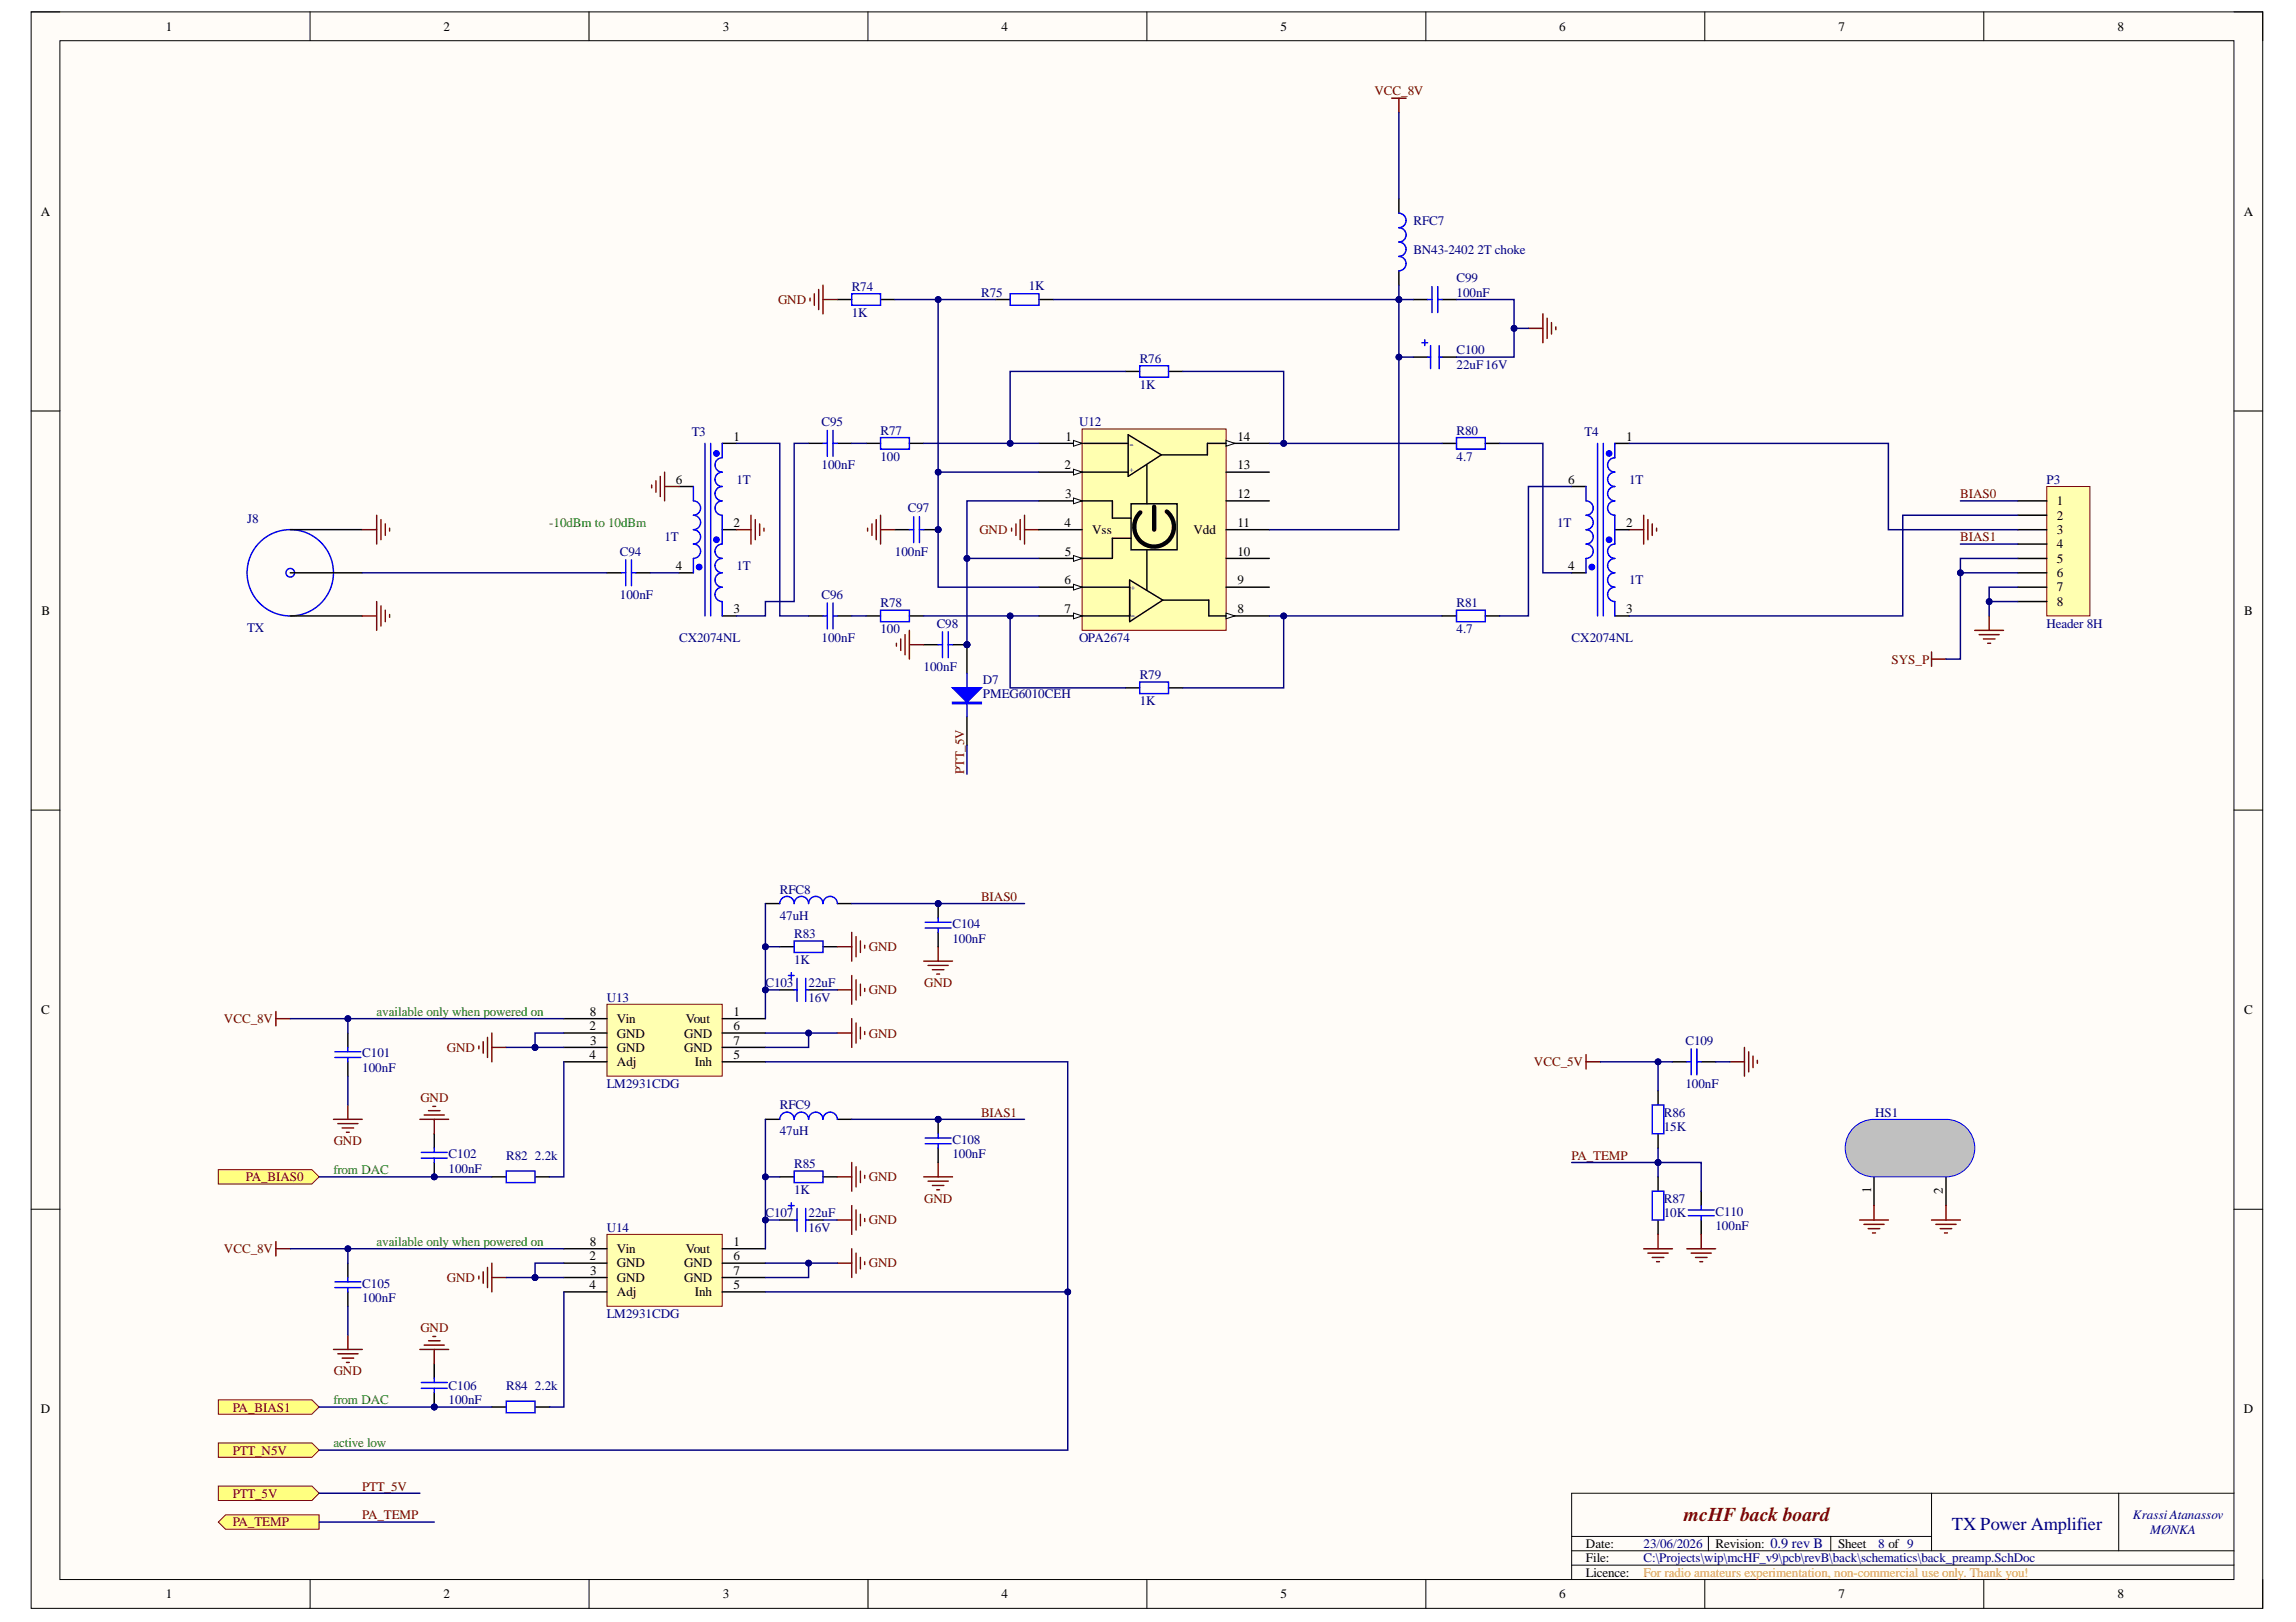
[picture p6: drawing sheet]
<svg xmlns="http://www.w3.org/2000/svg" width="297mm" height="210mm" viewBox="0 0 297 210" stroke-linecap="round" stroke-linejoin="round" font-family="sans-serif">
<defs><g id="words">
<text font-size="2.5" fill="#800000" x="217.8" y="196.8">mcHF back board</text>
<text font-size="2.4" fill="#000080" x="252.5" y="198">TX Power Amplifier</text>
<g font-size="1.7">
<text x="21.4" y="4">1</text>
<text x="57.4" y="4">2</text>
<text x="93.5" y="4">3</text>
<text x="129.6" y="4">4</text>
<text x="165.7" y="4">5</text>
<text x="201.7" y="4">6</text>
<text x="237.8" y="4">7</text>
<text x="274" y="4">8</text>
<text x="5.3" y="27.9">A</text>
<text x="290.3" y="27.9">A</text>
<text x="94.9" y="57">1</text>
<text x="137.8" y="57">1</text>
<text x="160.1" y="57">14</text>
<text x="210.4" y="57">1</text>
<text x="87.4" y="62.6">6</text>
<text x="137.7" y="60.7">2</text>
<text x="137.8" y="64.4">3</text>
<text x="160.1" y="64.4">12</text>
<text x="160.1" y="60.7">13</text>
<text x="202.9" y="62.6">6</text>
<text x="266.1" y="65.4">1</text>
<text x="94.9" y="68.2">2</text>
<text x="137.7" y="68.2">4</text>
<text x="137.8" y="71.9">5</text>
<text x="141.3" y="69.1">Vss</text>
<text x="154.4" y="69.1">Vdd</text>
<text x="160.1" y="71.9">10</text>
<text x="160.1" y="68.2">11</text>
<text x="210.4" y="68.2">2</text>
<text x="266.1" y="67.2">2</text>
<text x="266.1" y="69.1">3</text>
<text x="266.1" y="71">4</text>
<text x="87.4" y="73.7">4</text>
<text x="137.7" y="75.6">6</text>
<text x="160.1" y="75.6">9</text>
<text x="202.9" y="73.7">4</text>
<text x="266.1" y="72.8">5</text>
<text x="266.1" y="74.7">6</text>
<text x="266.1" y="76.5">7</text>
<text x="5.4" y="79.6">B</text>
<text x="94.9" y="79.4">3</text>
<text x="137.7" y="79.4">7</text>
<text x="160.1" y="79.4">8</text>
<text x="210.4" y="79.4">3</text>
<text x="266.1" y="78.4">8</text>
<text x="290.3" y="79.6">B</text>
<text x="5.3" y="131.2">C</text>
<text x="76.3" y="131.5">8</text>
<text x="94.9" y="131.5">1</text>
<text x="290.3" y="131.2">C</text>
<text x="76.3" y="133.3">2</text>
<text x="76.3" y="137.1">4</text>
<text x="76.3" y="135.2">3</text>
<text x="79.8" y="134.3">GND</text>
<text x="79.8" y="136.1">GND</text>
<text x="79.8" y="138">Adj</text>
<text x="79.8" y="132.4">Vin</text>
<text x="88.5" y="134.3">GND</text>
<text x="88.5" y="136.1">GND</text>
<text x="88.7" y="132.4">Vout</text>
<text x="89.9" y="138">Inh</text>
<text x="94.9" y="137.1">5</text>
<text x="94.9" y="133.3">6</text>
<text x="94.9" y="135.2">7</text>
<text x="242.1" y="154.4" transform="rotate(-90 242.1 154.4)">1</text>
<text x="251.4" y="154.6" transform="rotate(-90 251.4 154.6)">2</text>
<text x="76.3" y="161.2">8</text>
<text x="94.9" y="161.2">1</text>
<text x="76.3" y="163.1">2</text>
<text x="76.3" y="166.8">4</text>
<text x="76.3" y="165">3</text>
<text x="79.8" y="164">GND</text>
<text x="79.8" y="165.9">GND</text>
<text x="79.8" y="167.7">Adj</text>
<text x="79.8" y="162.2">Vin</text>
<text x="88.5" y="164">GND</text>
<text x="88.5" y="165.9">GND</text>
<text x="88.7" y="162.2">Vout</text>
<text x="89.9" y="167.7">Inh</text>
<text x="94.9" y="166.8">5</text>
<text x="94.9" y="163.1">6</text>
<text x="94.9" y="165">7</text>
<text x="5.3" y="182.9">D</text>
<text x="290.3" y="182.9">D</text>
<text x="205.2" y="200.3">Date:</text>
<text x="205.2" y="202.2">File:</text>
<text x="221.9" y="200.3">Revision: 0.9 rev B</text>
<text x="237.8" y="200.3">Sheet</text>
<text x="21.4" y="206.8">1</text>
<text x="57.4" y="206.8">2</text>
<text x="93.5" y="206.8">3</text>
<text x="129.6" y="206.8">4</text>
<text x="165.7" y="206.8">5</text>
<text x="201.7" y="206.8">6</text>
<text x="205.2" y="204">Licence:</text>
<text x="237.8" y="206.8">7</text>
<text x="274" y="206.8">8</text>
</g>
<g font-size="1.7" fill="#800000">
<text x="177.8" y="12.3">VCC_8V</text>
<text x="100.7" y="39.3">GND</text>
<text x="253.6" y="64.4">BIAS0</text>
<text x="126.7" y="69.1">GND</text>
<text x="253.6" y="70">BIAS1</text>
<text x="244.7" y="85.9">SYS_P</text>
<text x="124.7" y="100.2" transform="rotate(-90 124.7 100.2)">PTT_5V</text>
<text x="126.9" y="116.6">BIAS0</text>
<text x="112.4" y="123.1">GND</text>
<text x="112.4" y="128.7">GND</text>
<text x="119.6" y="127.7">GND</text>
<text x="29" y="132.4">VCC_8V</text>
<text x="57.8" y="136.1">GND</text>
<text x="112.4" y="134.3">GND</text>
<text x="198.5" y="138">VCC_5V</text>
<text x="54.4" y="142.6">GND</text>
<text x="43.2" y="148.2">GND</text>
<text x="126.9" y="144.5">BIAS1</text>
<text x="31.8" y="152.9">PA_BIAS0</text>
<text x="112.4" y="152.9">GND</text>
<text x="119.6" y="155.7">GND</text>
<text x="203.3" y="150.1">PA_TEMP</text>
<text x="112.4" y="158.4">GND</text>
<text x="29" y="162.2">VCC_8V</text>
<text x="57.8" y="165.9">GND</text>
<text x="112.4" y="164">GND</text>
<text x="54.4" y="172.4">GND</text>
<text x="43.2" y="178">GND</text>
<text x="30.1" y="182.7">PA_BIAS1</text>
<text x="30.1" y="188.2">PTT_N5V</text>
<text x="30.1" y="193.8">PTT_5V</text>
<text x="30.1" y="197.5">PA_TEMP</text>
<text x="46.9" y="192.9">PTT_5V</text>
<text x="46.9" y="196.6">PA_TEMP</text>
</g>
<g font-size="1.7" fill="#000080">
<text x="182.8" y="29.1">RFC7</text>
<text x="182.8" y="32.8">BN43-2402 2T choke</text>
<text x="110.2" y="37.7">R74</text>
<text x="110.2" y="41">1K</text>
<text x="126.9" y="38.4">R75</text>
<text x="133.1" y="37.5">1K</text>
<text x="188.4" y="36.6">C99</text>
<text x="188.4" y="38.4">100nF</text>
<text x="147.4" y="47">R76</text>
<text x="188.4" y="45.9">C100</text>
<text x="188.4" y="47.7">22uF16V</text>
<text x="147.4" y="50.3">1K</text>
<text x="89.5" y="56.5">T3</text>
<text x="106.3" y="55.2">C95</text>
<text x="113.9" y="56.2">R77</text>
<text x="113.9" y="59.6">100</text>
<text x="139.6" y="55.2">U12</text>
<text x="146.1" y="57.9">-</text>
<text x="188.4" y="56.2">R80</text>
<text x="188.4" y="59.6">4.7</text>
<text x="205" y="56.5">T4</text>
<text x="95.3" y="62.6">1T</text>
<text x="106.3" y="60.7">100nF</text>
<text x="210.8" y="62.6">1T</text>
<text x="264.8" y="62.6">P3</text>
<text x="32" y="67.6">J8</text>
<text x="80.2" y="71.9">C94</text>
<text x="86" y="70">1T</text>
<text x="115.8" y="71.9">100nF</text>
<text x="117.5" y="66.3">C97</text>
<text x="201.5" y="68.2">1T</text>
<text x="80.2" y="77.5">100nF</text>
<text x="95.3" y="73.7">1T</text>
<text x="106.3" y="77.5">C96</text>
<text x="210.8" y="75.6">1T</text>
<text x="32" y="81.8">TX</text>
<text x="87.8" y="83.1">CX2074NL</text>
<text x="106.3" y="83.1">100nF</text>
<text x="113.9" y="78.6">R78</text>
<text x="113.9" y="81.9">100</text>
<text x="121.2" y="81.2">C98</text>
<text x="139.6" y="83.1">OPA2674</text>
<text x="146.3" y="80.1">-</text>
<text x="188.4" y="78.6">R81</text>
<text x="188.4" y="81.9">4.7</text>
<text x="203.3" y="83.1">CX2074NL</text>
<text x="264.8" y="81.2">Header 8H</text>
<text x="119.5" y="86.8">100nF</text>
<text x="127.1" y="88.5">D7</text>
<text x="147.4" y="87.9">R79</text>
<text x="127.1" y="90.3">PMEG6010CEH</text>
<text x="147.4" y="91.2">1K</text>
<text x="100.9" y="115.6">RFC8</text>
<text x="100.9" y="119">47uH</text>
<text x="102.7" y="121.4">R83</text>
<text x="102.7" y="124.8">1K</text>
<text x="123.2" y="120.1">C104</text>
<text x="123.2" y="122">100nF</text>
<text x="78.5" y="129.6">U13</text>
<text x="99" y="127.7">C103</text>
<text x="104.6" y="129.6">16V</text>
<text x="104.6" y="127.7">22uF</text>
<text x="46.9" y="136.8">C101</text>
<text x="218" y="135.2">C109</text>
<text x="46.9" y="138.7">100nF</text>
<text x="78.5" y="140.8">LM2931CDG</text>
<text x="100.9" y="143.6">RFC9</text>
<text x="218" y="140.8">100nF</text>
<text x="58" y="149.9">C102</text>
<text x="100.9" y="146.9">47uH</text>
<text x="123.2" y="148">C108</text>
<text x="123.2" y="149.9">100nF</text>
<text x="215.2" y="144.5">R86</text>
<text x="215.2" y="146.4">15K</text>
<text x="242.6" y="144.5">HS1</text>
<text x="58" y="151.8">100nF</text>
<text x="65.5" y="150.1">R82</text>
<text x="69.2" y="150.1">2.2k</text>
<text x="102.7" y="151.2">R85</text>
<text x="102.7" y="154.6">1K</text>
<text x="215.2" y="155.7">R87</text>
<text x="78.5" y="159.4">U14</text>
<text x="99" y="157.5">C107</text>
<text x="104.6" y="159.4">16V</text>
<text x="104.6" y="157.5">22uF</text>
<text x="215.2" y="157.5">10K</text>
<text x="221.9" y="157.3">C110</text>
<text x="221.9" y="159.2">100nF</text>
<text x="46.9" y="166.6">C105</text>
<text x="46.9" y="168.5">100nF</text>
<text x="78.5" y="170.5">LM2931CDG</text>
<text x="58" y="179.9">C106</text>
<text x="65.5" y="179.9">R84</text>
<text x="69.2" y="179.9">2.2k</text>
<text x="58" y="181.7">100nF</text>
<text x="275.9" y="196.6">Krassi Atanassov</text>
<text x="212.6" y="200.3">23/06/2026</text>
<text x="212.6" y="202.2">C:\Projects\wip\mcHF_v9\pcb\revB\back\schematics\back_preamp.SchDoc</text>
<text x="243" y="200.3">8 of 9</text>
<text x="278.2" y="198.5">MØNKA</text>
</g>
<g font-size="1.7" fill="#008000">
<text x="71.1" y="68.2">-10dBm to 10dBm</text>
<text x="48.7" y="131.5">available only when powered on</text>
<text x="43.1" y="151.9">from DAC</text>
<text x="48.7" y="161.2">available only when powered on</text>
<text x="43.1" y="181.7">from DAC</text>
<text x="43.1" y="187.3">active low</text>
</g>
<text font-size="1.7" fill="#f90" x="212.6" y="204">For radio amateurs experimentation, non-commercial use only. Thank you!</text>
<g font-size="1" fill="#000080">
<text x="146.1" y="61.1">+</text>
<text x="146.3" y="76.3">+</text>
</g>
</g></defs>
<path d="M4 1.5h288.7v206.6h-288.7z" fill-rule="evenodd" fill="#fffcf8"/>
<path d="M4 1.5h288.7v206.6h-288.7z" fill="none" stroke="#000" stroke-width=".13"/>
<path d="M7.8 5.3h281.2v199.1h-281.2z" fill-rule="evenodd" fill="#fffcf8"/>
<g fill="none" stroke="#000" stroke-width=".13">
<path d="M4 1.5h3.8M7.8 5.3h281.2v199.1h-281.2zM40.1 1.5v3.8M76.2 1.5v3.8M112.3 1.5v3.8M148.4 1.5v3.8M184.5 1.5v3.8M220.6 1.5v3.8M256.6 1.5v3.8M289 1.5h3.7v3.8M4 53.2h3.8M289 53.2h3.7"/>
<path d="M4 104.8h3.8M289 104.8h3.7M4 156.5h3.8M289 156.5h3.7M203.3 198.8h46.6M221 198.8v1.9M236.9 198.8v1.9M249.9 193.2v7.5M274.1 193.2v7.5M289 193.2h-85.7v11.2M40.1 204.4v3.7M76.2 204.4v3.7"/>
<path d="M112.3 204.4v3.7M148.4 204.4v3.7M184.5 204.4v3.7M203.3 200.7h85.7M203.3 202.5h85.7M220.6 204.4v3.7M256.6 204.4v3.7M292.7 204.4v3.7"/>
</g>
<path d="M28.2 151.4h12.1l1 .9-1 .9h-12.1z" fill-rule="evenodd" fill="#ffff80"/>
<path d="M28.2 151.4h12.1l1 .9-1 .9h-12.1z" fill="none" stroke="#800000" stroke-width=".13"/>
<path d="M35.7 130.9v1.9M35.7 131.8h1.9" fill="none" stroke="#800000" stroke-width=".18"/>
<path d="M28.2 186.7h12.2l.9 1-.9 .9h-12.2z" fill-rule="evenodd" fill="#ffff80"/>
<path d="M28.2 186.7h12.2l.9 1-.9 .9h-12.2z" fill="none" stroke="#800000" stroke-width=".13"/>
<g fill="none" stroke="#800000" stroke-width=".18">
<path d="M62 135.4v.3M62.5 134.8v1.5M63.1 134.2v2.6M63.6 133.7v3.7M63.6 135.5h1.9M108.3 133.7h1.9M110.2 131.8v3.7M110.8 132.4v2.6M111.3 132.9v1.5M111.9 133.5v.4M119.5 124.4h3.7M120.1 124.9h2.6"/>
<path d="M120.6 125.5h1.5M121.2 126.1h.4M121.4 122.5v1.9M43.1 144.9h3.8M43.7 145.4h2.6M44.3 146h1.4M44.8 146.5h.4M45 143v1.9"/>
</g>
<circle cx="121.4" cy="116.9" r=".37" fill="#000080"/>
<circle cx="121.4" cy="116.9" r=".37" fill="none" stroke="#000080" stroke-width=".13"/>
<path d="M121.4 116.9v1.9M121.4 120.7v1.8" fill="none" stroke="#000" stroke-width=".18"/>
<circle cx="121.4" cy="116.9" r=".37" fill="#000080"/>
<circle cx="121.4" cy="116.9" r=".37" fill="none" stroke="#000080" stroke-width=".13"/>
<path d="M119.7 119.4h3.3M121.4 118.8v.6M43.3 136.8h3.4M43.3 136.1h3.4M45 135.5v.6M45 136.8v.6M119.7 120.1h3.3M121.4 120.1v.6" fill="none" stroke="#00f" stroke-width=".18"/>
<path d="M45 133.7v1.8M45 137.4v1.9" fill="none" stroke="#000" stroke-width=".18"/>
<path d="M78.5 130h14.9v9.3h-14.9z" fill-rule="evenodd" fill="#ffffb0"/>
<path d="M78.5 130h14.9v9.3h-14.9z" fill="none" stroke="#800000" stroke-width=".13"/>
<g fill="none" stroke="#000" stroke-width=".18">
<path d="M99 116.9h1.9M108.3 116.9h1.9M72.9 131.8h5.6M72.9 133.7h5.6M72.9 135.5h5.6M72.9 137.4h5.6M93.4 131.8h5.6M93.4 133.7h5.6M93.4 135.5h5.6M93.4 137.4h5.6M100.9 122.5h1.8M106.5 122.5h1.8"/>
<path d="M63.6 152.3h1.9M69.2 152.3h1.9"/>
</g>
<path d="M100.9 116.9a.93 .93 0 0 1 .9-.9 .93 .93 0 0 1 .9 .9 .93 .93 0 0 1 1-.9 .93 .93 0 0 1 .9 .9 .93 .93 0 0 1 .9-.9 .93 .93 0 0 1 1 .9 .93 .93 0 0 1 .9-.9 .93 .93 0 0 1 .9 .9M102.7 121.8h3.8v1.5h-3.8zM65.5 151.6h3.7v1.4h-3.7z" fill="none" stroke="#00f" stroke-width=".18"/>
<path d="M108.3 122.5h1.9M110.2 120.7v3.7M110.8 121.2v2.6M111.3 121.8v1.5M111.9 122.3v.4" fill="none" stroke="#800000" stroke-width=".18"/>
<path d="M28.2 192.3h12.2l.9 .9-.9 1h-12.2z" fill-rule="evenodd" fill="#ffff80"/>
<path d="M28.2 192.3h12.2l.9 .9-.9 1h-12.2z" fill="none" stroke="#800000" stroke-width=".13"/>
<path d="M108.3 128.1h1.9M110.2 126.2v3.8M110.8 126.8v2.6M111.3 127.4v1.4M111.9 127.9v.4" fill="none" stroke="#800000" stroke-width=".18"/>
<path d="M100.9 128.1h1.8M104.6 128.1h1.9" fill="none" stroke="#000" stroke-width=".18"/>
<path d="M102 126.2h.7M102.4 125.9v.7M102.7 128.1h.4M103.1 126.6v3M104.2 126.6v3M104.2 128.1h.4" fill="none" stroke="#00f" stroke-width=".18"/>
<path d="M78.5 159.7h14.9v9.3h-14.9z" fill-rule="evenodd" fill="#ffffb0"/>
<path d="M78.5 159.7h14.9v9.3h-14.9z" fill="none" stroke="#800000" stroke-width=".13"/>
<path d="M72.9 161.6h5.6M72.9 163.5h5.6M72.9 165.3h5.6M72.9 167.2h5.6M93.4 161.6h5.6M93.4 163.5h5.6M93.4 165.3h5.6M93.4 167.2h5.6" fill="none" stroke="#000" stroke-width=".18"/>
<path d="M28.2 181.2h12.2l.9 .9-.9 .9h-12.2z" fill-rule="evenodd" fill="#ffff80"/>
<path d="M28.2 181.2h12.2l.9 .9-.9 .9h-12.2z" fill="none" stroke="#800000" stroke-width=".13"/>
<path d="M91.2 57.4v22.3M91.9 57.4v22.3M93.4 57.4v1.8a.93 .93 0 0 0-.9 1 .93 .93 0 0 0 .9 .9 .93 .93 0 0 0-.9 .9 .93 .93 0 0 0 .9 1 .93 .93 0 0 0-.9 .9 .93 .93 0 0 0 .9 .9 .93 .93 0 0 0-.9 .9 .93 .93 0 0 0 .9 1v3.7a.93 .93 0 0 0-.9 .9 .93 .93 0 0 0 .9 1 .93 .93 0 0 0-.9 .9 .93 .93 0 0 0 .9 .9 .93 .93 0 0 0-.9 1 .93 .93 0 0 0 .9 .9 .93 .93 0 0 0-.9 .9 .93 .93 0 0 0 .9 .9v1.9M89.7 63v1.8a.93 .93 0 0 1 .9 .9 .93 .93 0 0 1-.9 1 .93 .93 0 0 1 .9 .9 .93 .93 0 0 1-.9 .9 .93 .93 0 0 1 .9 1 .93 .93 0 0 1-.9 .9 .93 .93 0 0 1 .9 .9 .93 .93 0 0 1-.9 1v1.8" fill="none" stroke="#00f" stroke-width=".18"/>
<path d="M93.4 57.4h1.9M87.8 63h1.9M87.8 74.1h1.9M93.4 68.5h1.9M93.4 79.7h1.9" fill="none" stroke="#000" stroke-width=".18"/>
<circle cx="90.5" cy="73.4" r=".37" fill="#00f"/>
<circle cx="90.5" cy="73.4" r=".37" fill="none" stroke="#00f" stroke-width=".13"/>
<circle cx="92.7" cy="58.7" r=".37" fill="#00f"/>
<circle cx="92.7" cy="58.7" r=".37" fill="none" stroke="#00f" stroke-width=".13"/>
<circle cx="92.7" cy="69.8" r=".37" fill="#00f"/>
<circle cx="92.7" cy="69.8" r=".37" fill="none" stroke="#00f" stroke-width=".13"/>
<path d="M197.7 42.5h1.9M199.6 40.6v3.8M200.2 41.2v2.6M200.7 41.7v1.5M201.3 42.3v.4M210.8 68.5h1.8M212.6 66.7v3.7M213.2 67.2v2.6M213.8 67.8v1.5M214.3 68.4v.3" fill="none" stroke="#800000" stroke-width=".19"/>
<path d="M181 25.7v1.9M181 35v1.9M182.8 38.8h1.9M186.6 38.8h1.8M182.8 46.2h1.9M186.6 57.4h1.8M186.6 46.2h1.8M192.2 57.4h1.8M186.6 79.7h1.8M192.2 79.7h1.8" fill="none" stroke="#000" stroke-width=".19"/>
<g fill="none" stroke="#00f" stroke-width=".19">
<path d="M181 27.6a.94 .94 0 0 1 .9 .9 .94 .94 0 0 1-.9 1 .93 .93 0 0 1 .9 .9 .93 .93 0 0 1-.9 .9 .93 .93 0 0 1 .9 1 .93 .93 0 0 1-.9 .9 .93 .93 0 0 1 .9 .9 .93 .93 0 0 1-.9 .9M184.7 38.8h.6M185.3 37.1v3.3M186 38.8h.6M186 37.1v3.3M184 44.4h.7M184.3 44v.7M184.7 46.2h.4M185.1 44.7v3M186.2 44.7v3M186.2 46.2h.4M188.4 56.6h3.8v1.5h-3.8z"/>
<path d="M188.4 79h3.8v1.5h-3.8z"/>
</g>
<path d="M112.1 57.4h1.8M117.6 57.4h1.9M145.6 48.1h1.8M151.2 48.1h1.8M112.1 79.7h1.8M117.6 79.7h1.9M145.6 89h1.8M151.2 89h1.8" fill="none" stroke="#000" stroke-width=".18"/>
<path d="M113.9 56.6h3.7v1.5h-3.7zM147.4 47.3h3.8v1.5h-3.8zM113.9 79h3.7v1.5h-3.7zM147.4 88.3h3.8v1.5h-3.8z" fill="none" stroke="#00f" stroke-width=".18"/>
<path d="M130.9 68.4v.3M131.4 67.8v1.5M132 67.2v2.6M132.5 66.7v3.7M132.5 68.5h1.9" fill="none" stroke="#800000" stroke-width=".18"/>
<circle cx="121.4" cy="68.5" r=".37" fill="#000080"/>
<circle cx="121.4" cy="68.5" r=".37" fill="none" stroke="#000080" stroke-width=".13"/>
<path d="M115.8 68.5h1.8M119.5 68.5h1.9" fill="none" stroke="#000" stroke-width=".18"/>
<circle cx="121.4" cy="68.5" r=".37" fill="#000080"/>
<circle cx="121.4" cy="68.5" r=".37" fill="none" stroke="#000080" stroke-width=".13"/>
<g fill="none" stroke="#00f" stroke-width=".18">
<path d="M110.2 38h3.7v1.5h-3.7zM130.7 38h3.7v1.5h-3.7zM106.5 57.4h.5M107 55.7v3.3M107.8 57.4h.5M107.8 55.7v3.3M106.5 79.7h.5M107 78v3.4M107.8 78v3.4M107.8 79.7h.5M117.6 68.5h.6M118.2 66.9v3.3"/>
<path d="M118.9 68.5h.6M118.9 66.9v3.3"/>
</g>
<path d="M108.3 38.8h1.9M113.9 38.8h1.9M128.8 38.8h1.9M134.4 38.8h1.9M104.6 57.4h1.9M108.3 57.4h1.9M104.6 79.7h1.9M108.3 79.7h1.9" fill="none" stroke="#000" stroke-width=".18"/>
<g fill="none" stroke="#800000" stroke-width=".18">
<path d="M104.8 38.6v.3M105.4 38v1.5M105.9 37.5v2.6M106.5 36.9v3.7M106.5 38.8h1.8M95.3 68.5h1.9M97.2 66.7v3.7M97.7 67.2v2.6M98.3 67.8v1.5M98.8 68.4v.3M112.2 68.4v.3M112.8 67.8v1.5"/>
<path d="M113.4 67.2v2.6M113.9 66.7v3.7M113.9 68.5h1.9"/>
</g>
<path d="M180 12.7h1.9M181 12.7v1.9" fill="none" stroke="#800000" stroke-width=".19"/>
<path d="M206.7 57.4v22.3M207.4 57.4v22.3M208.9 57.4v1.8a.93 .93 0 0 0-.9 1 .93 .93 0 0 0 .9 .9 .93 .93 0 0 0-.9 .9 .93 .93 0 0 0 .9 1 .93 .93 0 0 0-.9 .9 .93 .93 0 0 0 .9 .9 .93 .93 0 0 0-.9 .9 .93 .93 0 0 0 .9 1v3.7a.93 .93 0 0 0-.9 .9 .93 .93 0 0 0 .9 1 .93 .93 0 0 0-.9 .9 .93 .93 0 0 0 .9 .9 .93 .93 0 0 0-.9 1 .93 .93 0 0 0 .9 .9 .93 .93 0 0 0-.9 .9 .93 .93 0 0 0 .9 .9v1.9M205.2 63v1.8a.93 .93 0 0 1 .9 .9 .93 .93 0 0 1-.9 1 .94 .94 0 0 1 .9 .9 .94 .94 0 0 1-.9 .9 .93 .93 0 0 1 .9 1 .93 .93 0 0 1-.9 .9 .93 .93 0 0 1 .9 .9 .93 .93 0 0 1-.9 1v1.8" fill="none" stroke="#00f" stroke-width=".19"/>
<path d="M208.9 57.4h1.9M203.3 63h1.9M203.3 74.1h1.9M208.9 68.5h1.9M208.9 79.7h1.9" fill="none" stroke="#000" stroke-width=".19"/>
<circle cx="205.9" cy="73.4" r=".37" fill="#00f"/>
<circle cx="205.9" cy="73.4" r=".37" fill="none" stroke="#00f" stroke-width=".13"/>
<circle cx="208.2" cy="58.7" r=".37" fill="#00f"/>
<circle cx="208.2" cy="58.7" r=".37" fill="none" stroke="#00f" stroke-width=".13"/>
<circle cx="208.2" cy="69.8" r=".37" fill="#00f"/>
<circle cx="208.2" cy="69.8" r=".37" fill="none" stroke="#00f" stroke-width=".13"/>
<path d="M108.3 157.9h1.9M110.2 156v3.7M110.8 156.6v2.6M111.3 157.1v1.5M111.9 157.7v.4M119.5 152.3h3.7M120.1 152.9h2.6M120.6 153.4h1.5M121.2 154h.4M121.4 150.4v1.9" fill="none" stroke="#800000" stroke-width=".18"/>
<circle cx="121.4" cy="144.9" r=".37" fill="#000080"/>
<circle cx="121.4" cy="144.9" r=".37" fill="none" stroke="#000080" stroke-width=".13"/>
<path d="M121.4 144.9v1.8M121.4 148.6v1.8" fill="none" stroke="#000" stroke-width=".18"/>
<circle cx="121.4" cy="144.9" r=".37" fill="#000080"/>
<circle cx="121.4" cy="144.9" r=".37" fill="none" stroke="#000080" stroke-width=".13"/>
<g fill="none" stroke="#00f" stroke-width=".18">
<path d="M100.9 144.9a.93 .93 0 0 1 .9-1 .93 .93 0 0 1 .9 1 .93 .93 0 0 1 1-1 .93 .93 0 0 1 .9 1 .93 .93 0 0 1 .9-1 .93 .93 0 0 1 1 1 .93 .93 0 0 1 .9-1 .93 .93 0 0 1 .9 1M102 156h.7M102.4 155.6v.8M102.7 151.6h3.8v1.4h-3.8zM102.7 157.9h.4M103.1 156.4v3M104.2 156.4v3M104.2 157.9h.4M119.7 147.3h3.3M119.7 148h3.3M121.4 146.7v.6M121.4 148v.6"/>
<path d="M43.3 166.6h3.4M43.3 165.9h3.4M45 165.3v.6M45 166.6v.6"/>
</g>
<path d="M99 144.9h1.9M100.9 157.9h1.8M100.9 152.3h1.8M104.6 157.9h1.9M106.5 152.3h1.8M108.3 144.9h1.9M45 163.5v1.8M45 167.2v1.8" fill="none" stroke="#000" stroke-width=".18"/>
<g fill="none" stroke="#800000" stroke-width=".18">
<path d="M108.3 152.3h1.9M110.2 150.4v3.8M110.8 151v2.6M111.3 151.6v1.4M111.9 152.1v.4M35.7 160.7v1.8M35.7 161.6h1.9M62 165.1v.4M62.5 164.6v1.5M63.1 164v2.6M63.6 163.5v3.7M63.6 165.3h1.9"/>
<path d="M108.3 163.5h1.9M110.2 161.6v3.7M110.8 162.2v2.6M111.3 162.7v1.5M111.9 163.3v.3"/>
</g>
<path d="M43.1 174.6h3.8M43.7 175.2h2.6M44.3 175.8h1.5M44.8 176.3h.4M45 172.8v1.8" fill="none" stroke="#800000" stroke-width=".19"/>
<path d="M63.6 182.1h1.9M69.2 182.1h1.9" fill="none" stroke="#000" stroke-width=".19"/>
<path d="M65.5 181.3h3.7v1.5h-3.7z" fill="none" stroke="#00f" stroke-width=".19"/>
<path d="M140 55.5h18.6v26.1h-18.6z" fill-rule="evenodd" fill="#ffffb0"/>
<path d="M140 55.5h18.6v26.1h-18.6z" fill="none" stroke="#800000" stroke-width=".13"/>
<path d="M134.4 76h5.6M146.3 65.2h6v5.9h-6z" fill="none" stroke="#000" stroke-width=".18"/>
<path d="M138.9 75.6l1.1 .4-1.1 .4z" fill="#f8fcff"/>
<path d="M138.9 75.6l1.1 .4-1.1 .4z" fill="none" stroke="#000" stroke-width=".13"/>
<path d="M134.4 72.3h5.6" fill="none" stroke="#000" stroke-width=".18"/>
<path d="M138.9 71.9l1.1 .4-1.1 .3z" fill="#f8fcff"/>
<path d="M138.9 71.9l1.1 .4-1.1 .3z" fill="none" stroke="#000" stroke-width=".13"/>
<path d="M134.4 57.4h5.6" fill="none" stroke="#000" stroke-width=".18"/>
<path d="M138.9 57l1.1 .4-1.1 .3z" fill="#f8fcff"/>
<path d="M138.9 57l1.1 .4-1.1 .3z" fill="none" stroke="#000" stroke-width=".13"/>
<path d="M134.4 61.1h5.6" fill="none" stroke="#000" stroke-width=".18"/>
<path d="M138.9 60.7l1.1 .4-1.1 .4z" fill="#f8fcff"/>
<path d="M138.9 60.7l1.1 .4-1.1 .4z" fill="none" stroke="#000" stroke-width=".13"/>
<path d="M134.4 64.8h5.6" fill="none" stroke="#000" stroke-width=".18"/>
<path d="M138.9 64.4l1.1 .4-1.1 .4z" fill="#f8fcff"/>
<path d="M138.9 64.4l1.1 .4-1.1 .4z" fill="none" stroke="#000" stroke-width=".13"/>
<path d="M134.4 68.5h5.6M158.6 79.7h5.6" fill="none" stroke="#000" stroke-width=".18"/>
<path d="M158.6 79.3l1.1 .4-1.1 .4z" fill="#f8fcff"/>
<path d="M158.6 79.3l1.1 .4-1.1 .4z" fill="none" stroke="#000" stroke-width=".13"/>
<path d="M134.4 79.7h5.6" fill="none" stroke="#000" stroke-width=".18"/>
<path d="M138.9 79.3l1.1 .4-1.1 .4z" fill="#f8fcff"/>
<path d="M138.9 79.3l1.1 .4-1.1 .4z" fill="none" stroke="#000" stroke-width=".13"/>
<path d="M158.6 57.4h5.6M158.6 76h5.6M158.6 72.3h5.6M158.6 68.5h5.6M158.6 64.8h5.6M158.6 61.1h5.6" fill="none" stroke="#000" stroke-width=".18"/>
<path d="M158.6 57l1.1 .4-1.1 .3z" fill="#f8fcff"/>
<path d="M158.6 57l1.1 .4-1.1 .3z" fill="none" stroke="#000" stroke-width=".13"/>
<path d="M140.2 57.4h5.8M146 56.3l4.2 2.6-4.2 2.8zM158.6 57.4h-2.4v1.5h-6M140 61.1h6M140 76h6.1M140 79.7h6.1M140 64.8h3.9v2.3h2.4M146.1 75.1l4.3 2.6-4.3 2.8zM146.3 69.7h-2.4v2.6h-4.1M148.4 60.2v5M148.4 71.1v5.3M150.4 77.7h6v2h2.2" fill="none" stroke="#000" stroke-width=".18"/>
<path d="M149.3 65.6v2.9M151 66.2a2.57 2.57 0 0 1 .2 3.7 2.57 2.57 0 0 1-3.7 .1 2.57 2.57 0 0 1 0-3.7" fill="none" stroke="#000" stroke-width=".56"/>
<circle cx="56.2" cy="152.3" r=".37" fill="#000080"/>
<circle cx="56.2" cy="152.3" r=".37" fill="none" stroke="#000080" stroke-width=".13"/>
<path d="M56.2 150.4v1.9" fill="none" stroke="#000" stroke-width=".18"/>
<circle cx="56.2" cy="152.3" r=".37" fill="#000080"/>
<circle cx="56.2" cy="152.3" r=".37" fill="none" stroke="#000080" stroke-width=".13"/>
<path d="M56.2 146.7v1.9" fill="none" stroke="#000" stroke-width=".18"/>
<path d="M54.5 149.1h3.4M54.5 149.9h3.4M56.2 148.6v.5M56.2 149.9v.5" fill="none" stroke="#00f" stroke-width=".18"/>
<circle cx="56.2" cy="182.1" r=".37" fill="#000080"/>
<circle cx="56.2" cy="182.1" r=".37" fill="none" stroke="#000080" stroke-width=".13"/>
<path d="M56.2 176.5v1.9M56.2 180.2v1.9" fill="none" stroke="#000" stroke-width=".19"/>
<circle cx="56.2" cy="182.1" r=".37" fill="#000080"/>
<circle cx="56.2" cy="182.1" r=".37" fill="none" stroke="#000080" stroke-width=".13"/>
<path d="M54.5 179.7h3.4M54.5 178.9h3.4M56.2 178.4v.5M56.2 179.7v.5" fill="none" stroke="#00f" stroke-width=".19"/>
<path d="M54.3 144.9h3.7M54.9 144.3h2.6M55.4 143.7h1.5M56 143.2h.4M56.2 144.9v1.8" fill="none" stroke="#800000" stroke-width=".18"/>
<path d="M54.3 174.6h3.7M54.9 174.1h2.6M55.4 173.5h1.5M56 173h.4M56.2 174.6v1.9" fill="none" stroke="#800000" stroke-width=".19"/>
<circle cx="125.1" cy="83.4" r=".37" fill="#000080"/>
<circle cx="125.1" cy="83.4" r=".37" fill="none" stroke="#000080" stroke-width=".13"/>
<path d="M125.1 83.4v3.8" fill="none" stroke="#000" stroke-width=".18"/>
<circle cx="125.1" cy="83.4" r=".37" fill="#000080"/>
<circle cx="125.1" cy="83.4" r=".37" fill="none" stroke="#000080" stroke-width=".13"/>
<path d="M125.1 92.7v3.8" fill="none" stroke="#000" stroke-width=".18"/>
<path d="M123.2 90.9h3.8v.2h-3.8zM123.2 91h3.8M125.1 87.2v5.5" fill="none" stroke="#00f" stroke-width=".18"/>
<path d="M123.2 89h3.8l-1.9 1.9z" fill="#00f"/>
<path d="M80.4 74.1h.6M81 72.5v3.3M81.7 74.1h.6M81.7 72.5v3.3M123.2 89h3.8l-1.9 1.9z" fill="none" stroke="#00f" stroke-width=".18"/>
<path d="M78.5 74.1h1.9M82.3 74.1h1.8" fill="none" stroke="#000" stroke-width=".18"/>
<path d="M242.4 152.3v3.7M251.8 152.3v3.7" fill="none" stroke="#000" stroke-width=".19"/>
<path d="M239.8 145.9a3.7 3.7 0 0 1 2.6-1h9.4a3.7 3.7 0 0 1 3.7 3.7 3.7 3.7 0 0 1-3.7 3.7h-9.4a3.7 3.7 0 0 1-3.4-2.3 3.7 3.7 0 0 1 .8-4.1z" fill="#c0c0c0"/>
<path d="M239.8 145.9a3.7 3.7 0 0 1 2.6-1h9.4a3.7 3.7 0 0 1 3.7 3.7 3.7 3.7 0 0 1-3.7 3.7h-9.4a3.7 3.7 0 0 1-3.4-2.3 3.7 3.7 0 0 1 .8-4.1z" fill="none" stroke="#00f" stroke-width=".13"/>
<path d="M240.6 157.9h3.7M241.1 158.4h2.6M241.7 159h1.5M242.3 159.6h.3M242.4 156v1.9M249.9 157.9h3.7M250.4 158.4h2.7M251 159h1.5M251.6 159.6h.3M251.8 156v1.9" fill="none" stroke="#800000" stroke-width=".19"/>
<path d="M84.3 62.8v.3M84.9 62.2v1.5M85.4 61.7v2.6M86 61.1v3.7M86 63h1.8" fill="none" stroke="#800000" stroke-width=".18"/>
<path d="M28.2 197l1-1h12.1v1.9h-12.1z" fill-rule="evenodd" fill="#ffff80"/>
<path d="M28.2 197l1-1h12.1v1.9h-12.1z" fill="none" stroke="#800000" stroke-width=".13"/>
<path d="M216.4 137.4h1.8M220.1 137.4h1.9M214.5 141.1v1.9M214.5 146.7v1.9M214.5 152.3v1.9M214.5 157.9v1.8M220.1 154.2v1.8M220.1 157.9v1.8" fill="none" stroke="#000" stroke-width=".19"/>
<path d="M218.2 137.4h.6M218.8 135.7v3.4M219.5 137.4h.6M219.5 135.7v3.4M213.8 143h1.4v3.7h-1.4zM213.8 154.2h1.4v3.7h-1.4zM218.4 157.3h3.4M218.4 156.6h3.4M220.1 156v.6M220.1 157.3v.6" fill="none" stroke="#00f" stroke-width=".19"/>
<g fill="none" stroke="#800000" stroke-width=".19">
<path d="M205.2 136.5v1.8M205.2 137.4h1.9M223.8 137.4h1.9M225.7 135.5v3.8M226.2 136.1v2.6M226.8 136.7v1.5M227.4 137.2v.4M214.5 159.7v1.9M220.1 159.7v1.9M212.6 161.6h3.8M213.2 162.2h2.6M213.8 162.7h1.4"/>
<path d="M214.3 163.3h.4M218.2 161.6h3.8M218.8 162.2h2.6M219.4 162.7h1.4M219.9 163.3h.4"/>
</g>
<circle cx="125.1" cy="83.4" r=".37" fill="#000080"/>
<circle cx="125.1" cy="83.4" r=".37" fill="none" stroke="#000080" stroke-width=".13"/>
<path d="M119.5 83.4h1.9M123.2 83.4h1.9" fill="none" stroke="#000" stroke-width=".18"/>
<circle cx="125.1" cy="83.4" r=".37" fill="#000080"/>
<circle cx="125.1" cy="83.4" r=".37" fill="none" stroke="#000080" stroke-width=".13"/>
<g fill="none" stroke="#00f" stroke-width=".18">
<path d="M121.4 83.4h.5M121.9 81.8v3.3M122.7 83.4h.5M122.7 81.8v3.3"/>
<circle cx="37.6" cy="74.1" r=".56"/>
<circle cx="37.6" cy="74.1" r="5.6"/>
</g>
<g fill="none" stroke="#800000" stroke-width=".18">
<path d="M46.9 79.7h1.8M46.9 68.5h1.8M48.7 66.7v3.7M48.7 77.8v3.8M49.3 67.2v2.6M49.3 78.4v2.6M49.8 67.8v1.5M49.8 79v1.5M50.4 68.4v.3M50.4 79.5v.4M116 83.2v.4M116.5 82.7v1.5"/>
<path d="M117.1 82.1v2.6M117.6 81.6v3.7M117.6 83.4h1.9"/>
</g>
<path d="M37.6 74.1h9.3M37.6 79.7h9.3M37.6 68.5h9.3" fill="none" stroke="#000" stroke-width=".18"/>
<path d="M257.3 79.7v1.9M249.9 84.4v1.8M249.9 85.3h1.9M255.5 81.6h3.7M256 82.1h2.6M256.6 82.7h1.5M257.2 83.2h.3" fill="none" stroke="#800000" stroke-width=".19"/>
<path d="M264.8 63h5.6v16.7h-5.6z" fill-rule="evenodd" fill="#ffffb0"/>
<path d="M264.8 63h5.6v16.7h-5.6z" fill="none" stroke="#800000" stroke-width=".13"/>
<path d="M261.1 64.8h3.7M261.1 66.7h3.7M261.1 68.5h3.7M261.1 70.4h3.7M261.1 72.3h3.7M261.1 74.1h3.7M261.1 76h3.7M261.1 77.8h3.7" fill="none" stroke="#000" stroke-width=".19"/>
<path d="M214.5 148.6v3.7" fill="none" stroke="#000080" stroke-width=".19"/>
<circle cx="214.5" cy="150.4" r=".37" fill="#000080"/>
<circle cx="214.5" cy="150.4" r=".37" fill="none" stroke="#000080" stroke-width=".13"/>
<path d="M37.6 161.6h35.3" fill="none" stroke="#000080" stroke-width=".18"/>
<circle cx="45" cy="161.6" r=".37" fill="#000080"/>
<circle cx="45" cy="161.6" r=".37" fill="none" stroke="#000080" stroke-width=".13"/>
<path d="M37.6 131.8h35.3" fill="none" stroke="#000080" stroke-width=".18"/>
<circle cx="45" cy="131.8" r=".37" fill="#000080"/>
<circle cx="45" cy="131.8" r=".37" fill="none" stroke="#000080" stroke-width=".13"/>
<path d="M138.1 167.2v20.5h-96.8M41.3 197h14.9M41.3 193.2h13" fill="none" stroke="#000080" stroke-width=".19"/>
<circle cx="138.1" cy="167.2" r=".37" fill="#000080"/>
<circle cx="138.1" cy="167.2" r=".37" fill="none" stroke="#000080" stroke-width=".13"/>
<path d="M41.3 182.1h22.3" fill="none" stroke="#000080" stroke-width=".19"/>
<circle cx="56.2" cy="182.1" r=".37" fill="#000080"/>
<circle cx="56.2" cy="182.1" r=".37" fill="none" stroke="#000080" stroke-width=".13"/>
<path d="M41.3 152.3h22.3" fill="none" stroke="#000080" stroke-width=".18"/>
<circle cx="56.2" cy="152.3" r=".37" fill="#000080"/>
<circle cx="56.2" cy="152.3" r=".37" fill="none" stroke="#000080" stroke-width=".13"/>
<path d="M46.9 74.1h31.6M65.5 165.3h3.7" fill="none" stroke="#000080" stroke-width=".18"/>
<circle cx="69.2" cy="165.3" r=".37" fill="#000080"/>
<circle cx="69.2" cy="165.3" r=".37" fill="none" stroke="#000080" stroke-width=".13"/>
<path d="M65.5 135.5h3.7" fill="none" stroke="#000080" stroke-width=".18"/>
<circle cx="69.2" cy="135.5" r=".37" fill="#000080"/>
<circle cx="69.2" cy="135.5" r=".37" fill="none" stroke="#000080" stroke-width=".13"/>
<path d="M69.2 165.3h3.7" fill="none" stroke="#000080" stroke-width=".18"/>
<circle cx="69.2" cy="165.3" r=".37" fill="#000080"/>
<circle cx="69.2" cy="165.3" r=".37" fill="none" stroke="#000080" stroke-width=".13"/>
<path d="M72.9 163.5h-3.7v1.8" fill="none" stroke="#000080" stroke-width=".18"/>
<circle cx="69.2" cy="165.3" r=".37" fill="#000080"/>
<circle cx="69.2" cy="165.3" r=".37" fill="none" stroke="#000080" stroke-width=".13"/>
<path d="M69.2 135.5h3.7" fill="none" stroke="#000080" stroke-width=".18"/>
<circle cx="69.2" cy="135.5" r=".37" fill="#000080"/>
<circle cx="69.2" cy="135.5" r=".37" fill="none" stroke="#000080" stroke-width=".13"/>
<path d="M72.9 133.7h-3.7v1.8" fill="none" stroke="#000080" stroke-width=".18"/>
<circle cx="69.2" cy="135.5" r=".37" fill="#000080"/>
<circle cx="69.2" cy="135.5" r=".37" fill="none" stroke="#000080" stroke-width=".13"/>
<path d="M73 167.2v14.9h-1.9" fill="none" stroke="#000080" stroke-width=".19"/>
<path d="M95.3 57.4h5.6v22.3h3.7M104.6 57.4h-1.9v20.4h-3.7v1.9h-3.7M84.1 74.1h3.7M72.9 137.4v14.9h-1.8M99 137.4h39.1v29.8h-39.1" fill="none" stroke="#000080" stroke-width=".18"/>
<circle cx="138.1" cy="167.2" r=".37" fill="#000080"/>
<circle cx="138.1" cy="167.2" r=".37" fill="none" stroke="#000080" stroke-width=".13"/>
<path d="M108.3 163.5h-3.7v1.8h-5.6" fill="none" stroke="#000080" stroke-width=".18"/>
<circle cx="104.6" cy="163.5" r=".37" fill="#000080"/>
<circle cx="104.6" cy="163.5" r=".37" fill="none" stroke="#000080" stroke-width=".13"/>
<path d="M99 163.5h5.6" fill="none" stroke="#000080" stroke-width=".18"/>
<circle cx="104.6" cy="163.5" r=".37" fill="#000080"/>
<circle cx="104.6" cy="163.5" r=".37" fill="none" stroke="#000080" stroke-width=".13"/>
<path d="M99 157.9h1.9" fill="none" stroke="#000080" stroke-width=".18"/>
<circle cx="99" cy="157.9" r=".37" fill="#000080"/>
<circle cx="99" cy="157.9" r=".37" fill="none" stroke="#000080" stroke-width=".13"/>
<path d="M99 152.3h1.9" fill="none" stroke="#000080" stroke-width=".18"/>
<circle cx="99" cy="152.3" r=".37" fill="#000080"/>
<circle cx="99" cy="152.3" r=".37" fill="none" stroke="#000080" stroke-width=".13"/>
<path d="M108.3 133.7h-3.7v1.8h-5.6" fill="none" stroke="#000080" stroke-width=".18"/>
<circle cx="104.6" cy="133.7" r=".37" fill="#000080"/>
<circle cx="104.6" cy="133.7" r=".37" fill="none" stroke="#000080" stroke-width=".13"/>
<path d="M99 133.7h5.6" fill="none" stroke="#000080" stroke-width=".18"/>
<circle cx="104.6" cy="133.7" r=".37" fill="#000080"/>
<circle cx="104.6" cy="133.7" r=".37" fill="none" stroke="#000080" stroke-width=".13"/>
<path d="M99 128.1h1.9" fill="none" stroke="#000080" stroke-width=".18"/>
<circle cx="99" cy="128.1" r=".37" fill="#000080"/>
<circle cx="99" cy="128.1" r=".37" fill="none" stroke="#000080" stroke-width=".13"/>
<path d="M99 122.5h1.9" fill="none" stroke="#000080" stroke-width=".18"/>
<circle cx="99" cy="122.5" r=".37" fill="#000080"/>
<circle cx="99" cy="122.5" r=".37" fill="none" stroke="#000080" stroke-width=".13"/>
<path d="M106.5 128.1h1.8M106.5 157.9h1.8M110.2 144.9h22.3" fill="none" stroke="#000080" stroke-width=".18"/>
<circle cx="121.4" cy="144.9" r=".37" fill="#000080"/>
<circle cx="121.4" cy="144.9" r=".37" fill="none" stroke="#000080" stroke-width=".13"/>
<path d="M110.2 116.9h22.3" fill="none" stroke="#000080" stroke-width=".18"/>
<circle cx="121.4" cy="116.9" r=".37" fill="#000080"/>
<circle cx="121.4" cy="116.9" r=".37" fill="none" stroke="#000080" stroke-width=".13"/>
<path d="M115.8 38.8h5.6v37.2h13M110.2 57.4h1.9M110.2 79.7h1.9" fill="none" stroke="#000080" stroke-width=".18"/>
<circle cx="121.4" cy="68.5" r=".37" fill="#000080"/>
<circle cx="121.4" cy="68.5" r=".37" fill="none" stroke="#000080" stroke-width=".13"/>
<circle cx="121.4" cy="61.1" r=".37" fill="#000080"/>
<circle cx="121.4" cy="61.1" r=".37" fill="none" stroke="#000080" stroke-width=".13"/>
<circle cx="121.4" cy="38.8" r=".37" fill="#000080"/>
<circle cx="121.4" cy="38.8" r=".37" fill="none" stroke="#000080" stroke-width=".13"/>
<path d="M119.5 79.7h11.2v9.3h14.9" fill="none" stroke="#000080" stroke-width=".18"/>
<circle cx="130.7" cy="79.7" r=".37" fill="#000080"/>
<circle cx="130.7" cy="79.7" r=".37" fill="none" stroke="#000080" stroke-width=".13"/>
<path d="M119.5 57.4h11.2" fill="none" stroke="#000080" stroke-width=".18"/>
<circle cx="130.7" cy="57.4" r=".37" fill="#000080"/>
<circle cx="130.7" cy="57.4" r=".37" fill="none" stroke="#000080" stroke-width=".13"/>
<path d="M121.4 61.1h13" fill="none" stroke="#000080" stroke-width=".18"/>
<circle cx="121.4" cy="61.1" r=".37" fill="#000080"/>
<circle cx="121.4" cy="61.1" r=".37" fill="none" stroke="#000080" stroke-width=".13"/>
<path d="M121.4 38.8h7.4" fill="none" stroke="#000080" stroke-width=".18"/>
<circle cx="121.4" cy="38.8" r=".37" fill="#000080"/>
<circle cx="121.4" cy="38.8" r=".37" fill="none" stroke="#000080" stroke-width=".13"/>
<path d="M125.1 72.3h9.3" fill="none" stroke="#000080" stroke-width=".18"/>
<circle cx="125.1" cy="72.3" r=".37" fill="#000080"/>
<circle cx="125.1" cy="72.3" r=".37" fill="none" stroke="#000080" stroke-width=".13"/>
<path d="M134.4 64.8h-9.3v18.6" fill="none" stroke="#000080" stroke-width=".18"/>
<circle cx="125.1" cy="72.3" r=".37" fill="#000080"/>
<circle cx="125.1" cy="72.3" r=".37" fill="none" stroke="#000080" stroke-width=".13"/>
<circle cx="125.1" cy="83.4" r=".37" fill="#000080"/>
<circle cx="125.1" cy="83.4" r=".37" fill="none" stroke="#000080" stroke-width=".13"/>
<path d="M130.7 79.7h3.7" fill="none" stroke="#000080" stroke-width=".18"/>
<circle cx="130.7" cy="79.7" r=".37" fill="#000080"/>
<circle cx="130.7" cy="79.7" r=".37" fill="none" stroke="#000080" stroke-width=".13"/>
<path d="M145.6 48.1h-14.9v9.3h3.7" fill="none" stroke="#000080" stroke-width=".18"/>
<circle cx="130.7" cy="57.4" r=".37" fill="#000080"/>
<circle cx="130.7" cy="57.4" r=".37" fill="none" stroke="#000080" stroke-width=".13"/>
<path d="M181 36.9v1.9h-44.7" fill="none" stroke="#000080" stroke-width=".19"/>
<circle cx="181" cy="38.8" r=".37" fill="#000080"/>
<circle cx="181" cy="38.8" r=".37" fill="none" stroke="#000080" stroke-width=".13"/>
<path d="M166.1 79.7v9.3h-13.1" fill="none" stroke="#000080" stroke-width=".18"/>
<circle cx="166.1" cy="79.7" r=".37" fill="#000080"/>
<circle cx="166.1" cy="79.7" r=".37" fill="none" stroke="#000080" stroke-width=".13"/>
<path d="M153 48.1h13.1v9.3" fill="none" stroke="#000080" stroke-width=".18"/>
<circle cx="166.1" cy="57.4" r=".37" fill="#000080"/>
<circle cx="166.1" cy="57.4" r=".37" fill="none" stroke="#000080" stroke-width=".13"/>
<path d="M164.2 79.7h22.4" fill="none" stroke="#000080" stroke-width=".19"/>
<circle cx="166.1" cy="79.7" r=".37" fill="#000080"/>
<circle cx="166.1" cy="79.7" r=".37" fill="none" stroke="#000080" stroke-width=".13"/>
<path d="M181 38.8v29.7h-16.8" fill="none" stroke="#000080" stroke-width=".19"/>
<circle cx="181" cy="46.2" r=".37" fill="#000080"/>
<circle cx="181" cy="46.2" r=".37" fill="none" stroke="#000080" stroke-width=".13"/>
<circle cx="181" cy="38.8" r=".37" fill="#000080"/>
<circle cx="181" cy="38.8" r=".37" fill="none" stroke="#000080" stroke-width=".13"/>
<path d="M164.2 57.4h22.4" fill="none" stroke="#000080" stroke-width=".19"/>
<circle cx="166.1" cy="57.4" r=".37" fill="#000080"/>
<circle cx="166.1" cy="57.4" r=".37" fill="none" stroke="#000080" stroke-width=".13"/>
<path d="M181 46.2h1.8" fill="none" stroke="#000080" stroke-width=".19"/>
<circle cx="181" cy="46.2" r=".37" fill="#000080"/>
<circle cx="181" cy="46.2" r=".37" fill="none" stroke="#000080" stroke-width=".13"/>
<path d="M181 38.8h1.8" fill="none" stroke="#000080" stroke-width=".19"/>
<circle cx="181" cy="38.8" r=".37" fill="#000080"/>
<circle cx="181" cy="38.8" r=".37" fill="none" stroke="#000080" stroke-width=".13"/>
<path d="M197.7 42.5h-1.8v3.7h-7.5" fill="none" stroke="#000080" stroke-width=".19"/>
<circle cx="195.9" cy="42.5" r=".37" fill="#000080"/>
<circle cx="195.9" cy="42.5" r=".37" fill="none" stroke="#000080" stroke-width=".13"/>
<path d="M188.4 38.8h7.5v3.7" fill="none" stroke="#000080" stroke-width=".19"/>
<circle cx="195.9" cy="42.5" r=".37" fill="#000080"/>
<circle cx="195.9" cy="42.5" r=".37" fill="none" stroke="#000080" stroke-width=".13"/>
<path d="M194 57.4h5.6v16.7h3.7M203.3 63h-5.6v16.7h-3.7M203.3 150.4h11.2" fill="none" stroke="#000080" stroke-width=".19"/>
<circle cx="214.5" cy="150.4" r=".37" fill="#000080"/>
<circle cx="214.5" cy="150.4" r=".37" fill="none" stroke="#000080" stroke-width=".13"/>
<path d="M207.1 137.4h7.4v3.7" fill="none" stroke="#000080" stroke-width=".19"/>
<circle cx="214.5" cy="137.4" r=".37" fill="#000080"/>
<circle cx="214.5" cy="137.4" r=".37" fill="none" stroke="#000080" stroke-width=".13"/>
<path d="M210.8 57.4h33.5v11.1h16.8M261.1 66.7h-14.9v13h-35.4M214.5 150.4h5.6v3.8" fill="none" stroke="#000080" stroke-width=".19"/>
<circle cx="214.5" cy="150.4" r=".37" fill="#000080"/>
<circle cx="214.5" cy="150.4" r=".37" fill="none" stroke="#000080" stroke-width=".13"/>
<path d="M214.5 137.4h1.9" fill="none" stroke="#000080" stroke-width=".19"/>
<circle cx="214.5" cy="137.4" r=".37" fill="#000080"/>
<circle cx="214.5" cy="137.4" r=".37" fill="none" stroke="#000080" stroke-width=".13"/>
<path d="M261.1 72.3h-7.5v13h-1.8M222 137.4h1.8" fill="none" stroke="#000080" stroke-width=".19"/>
<circle cx="253.6" cy="74.1" r=".37" fill="#000080"/>
<circle cx="253.6" cy="74.1" r=".37" fill="none" stroke="#000080" stroke-width=".13"/>
<path d="M253.6 74.1h7.5" fill="none" stroke="#000080" stroke-width=".19"/>
<circle cx="253.6" cy="74.1" r=".37" fill="#000080"/>
<circle cx="253.6" cy="74.1" r=".37" fill="none" stroke="#000080" stroke-width=".13"/>
<path d="M253.6 70.4h7.5M253.6 64.8h7.5M257.3 77.8h3.8" fill="none" stroke="#000080" stroke-width=".19"/>
<circle cx="257.3" cy="77.9" r=".37" fill="#000080"/>
<circle cx="257.3" cy="77.9" r=".37" fill="none" stroke="#000080" stroke-width=".13"/>
<path d="M261.1 76h-3.8v3.7" fill="none" stroke="#000080" stroke-width=".19"/>
<circle cx="257.3" cy="77.9" r=".37" fill="#000080"/>
<circle cx="257.3" cy="77.9" r=".37" fill="none" stroke="#000080" stroke-width=".13"/>
<path d="M45 161.6v1.9M45 169v3.8" fill="none" stroke="#000080" stroke-width=".18"/>
<circle cx="45" cy="161.6" r=".37" fill="#000080"/>
<circle cx="45" cy="161.6" r=".37" fill="none" stroke="#000080" stroke-width=".13"/>
<path d="M45 131.8v1.9M45 139.3v3.7" fill="none" stroke="#000080" stroke-width=".18"/>
<circle cx="45" cy="131.8" r=".37" fill="#000080"/>
<circle cx="45" cy="131.8" r=".37" fill="none" stroke="#000080" stroke-width=".13"/>
<path d="M99 144.9v16.7" fill="none" stroke="#000080" stroke-width=".18"/>
<circle cx="99" cy="152.3" r=".37" fill="#000080"/>
<circle cx="99" cy="152.3" r=".37" fill="none" stroke="#000080" stroke-width=".13"/>
<circle cx="99" cy="157.9" r=".37" fill="#000080"/>
<circle cx="99" cy="157.9" r=".37" fill="none" stroke="#000080" stroke-width=".13"/>
<path d="M99 116.9v14.9" fill="none" stroke="#000080" stroke-width=".18"/>
<circle cx="99" cy="122.5" r=".37" fill="#000080"/>
<circle cx="99" cy="122.5" r=".37" fill="none" stroke="#000080" stroke-width=".13"/>
<circle cx="99" cy="128.1" r=".37" fill="#000080"/>
<circle cx="99" cy="128.1" r=".37" fill="none" stroke="#000080" stroke-width=".13"/>
<path d="M125.1 96.5v3.7" fill="none" stroke="#000080" stroke-width=".18"/>
<path d="M181 14.6v11.1" fill="none" stroke="#000080" stroke-width=".19"/>
<use href="#words"/>
</svg>
